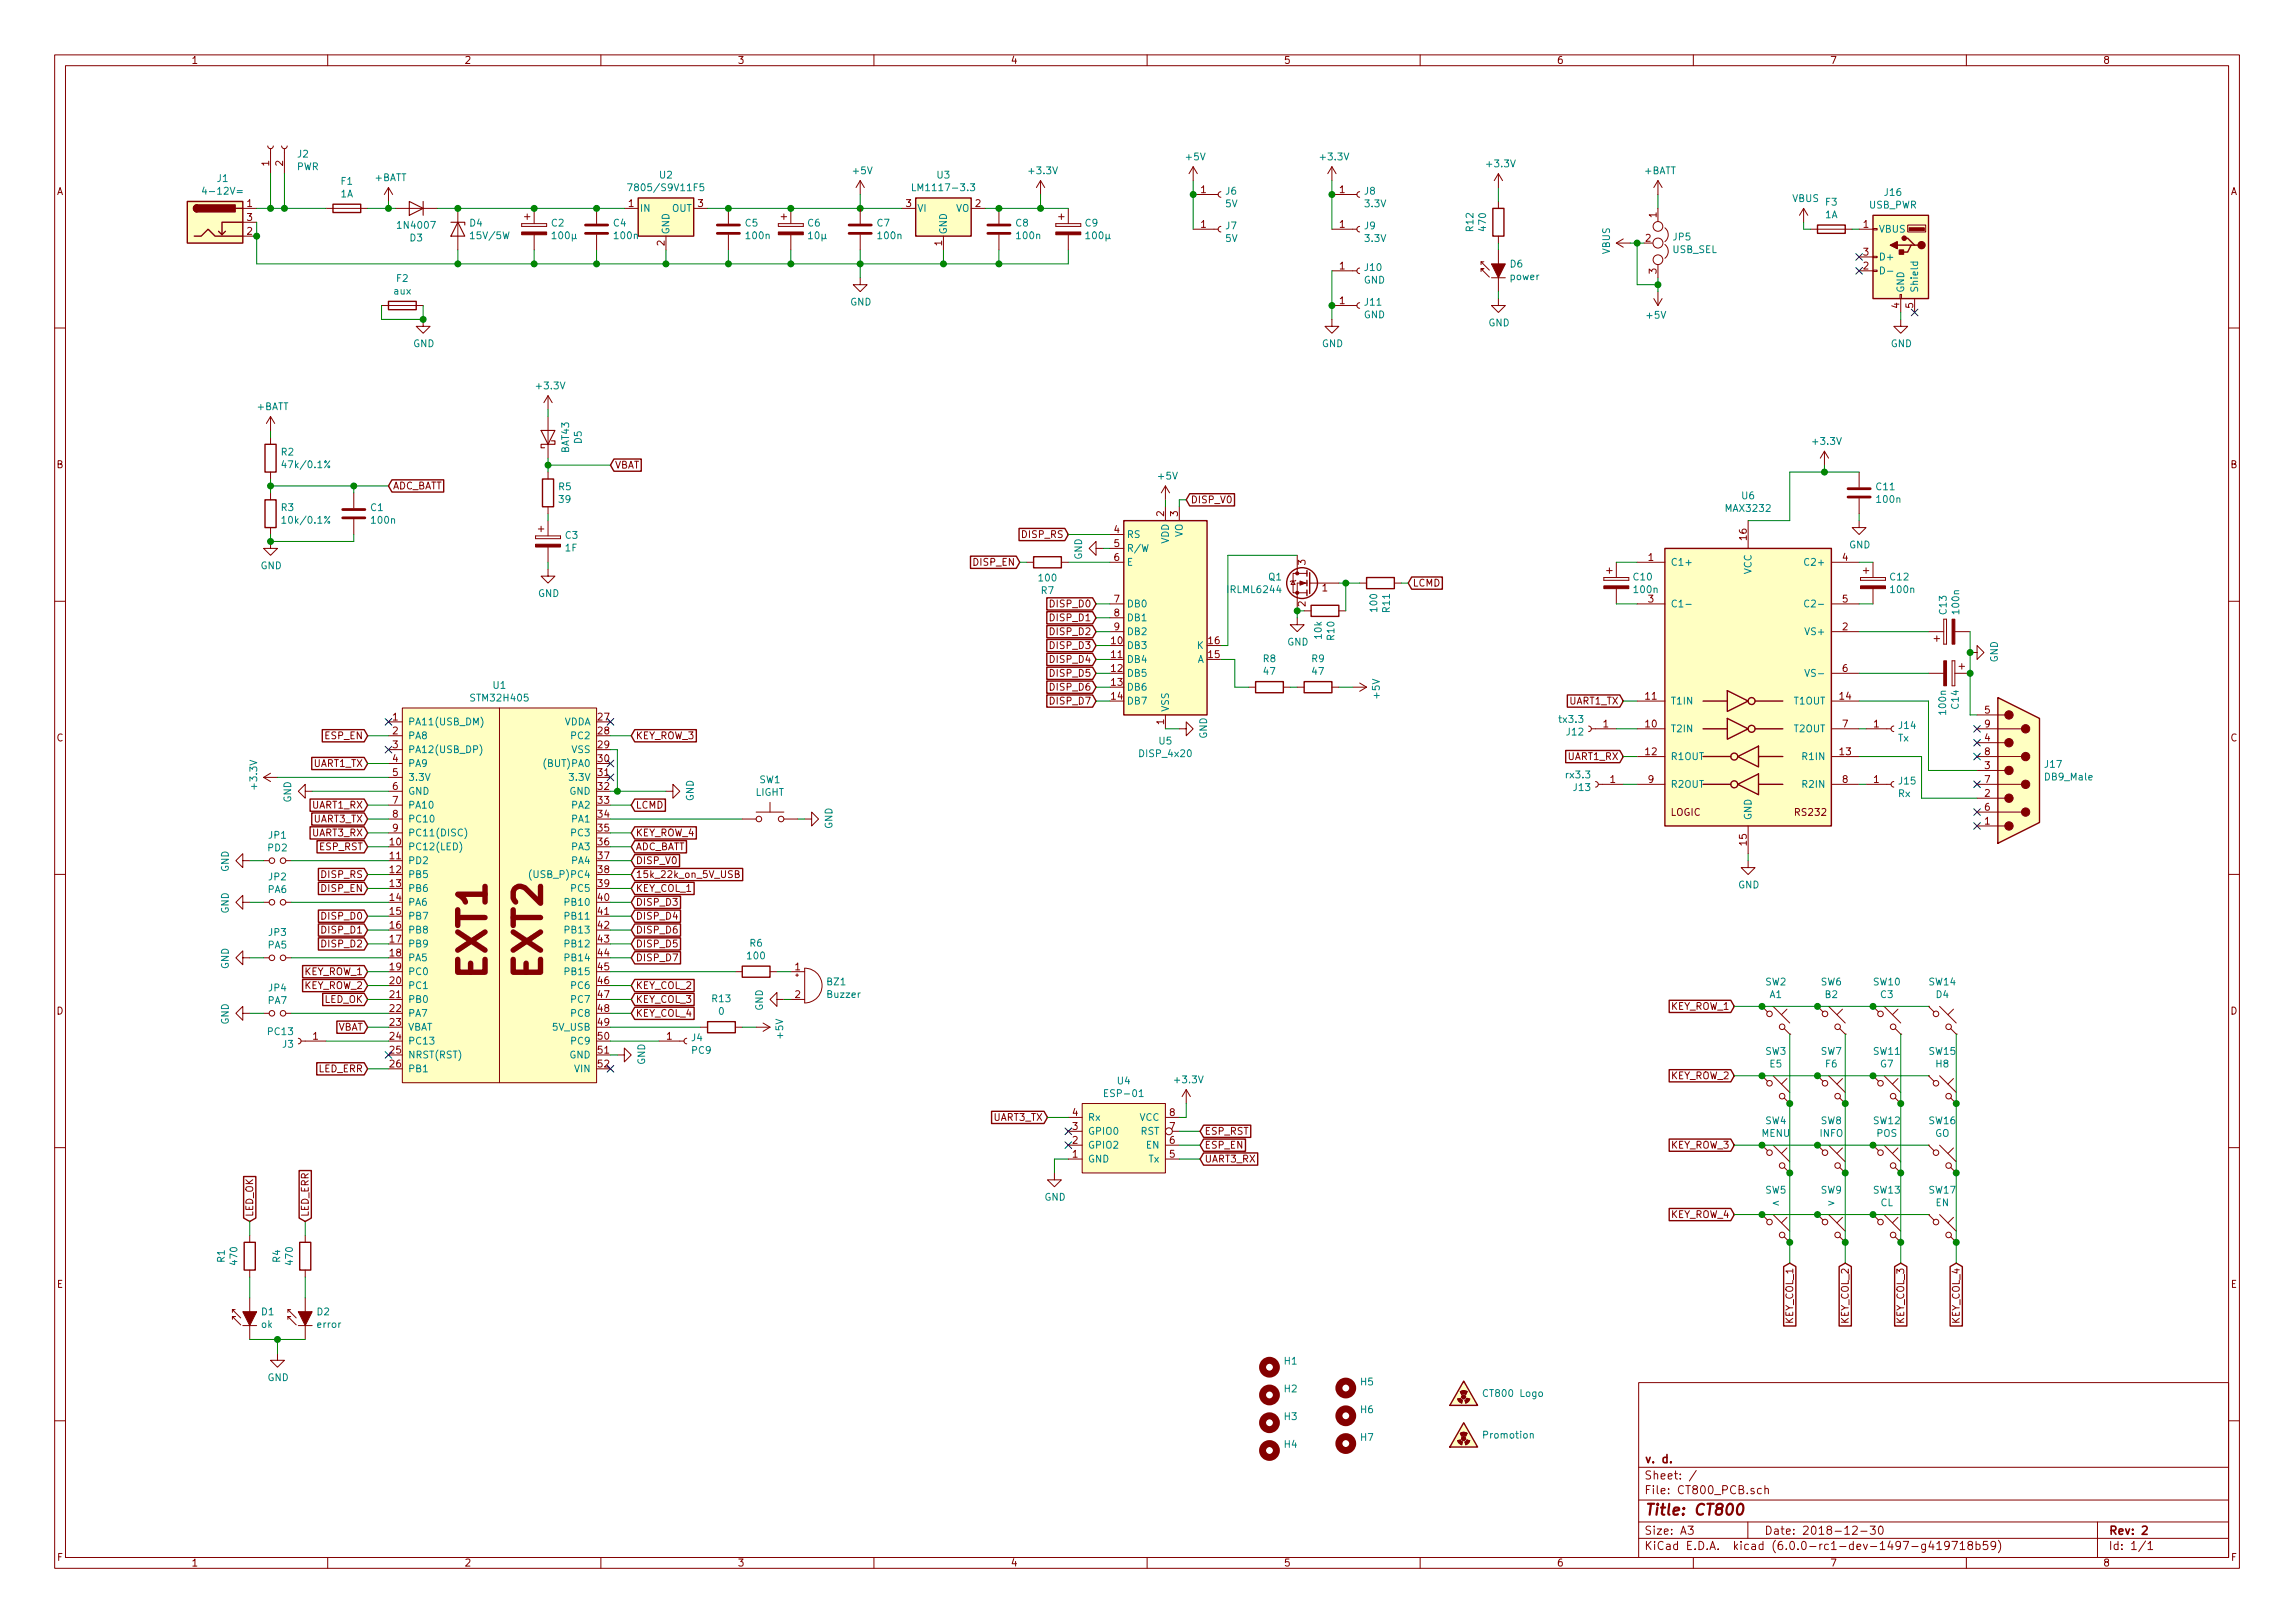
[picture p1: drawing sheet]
<svg xmlns="http://www.w3.org/2000/svg" width="420mm" height="297mm" viewBox="0 0 420 297" stroke-linecap="round" stroke-linejoin="round" font-family="sans-serif">
<defs><g id="words">
<g font-size="7" fill="#840000">
<text x="89" y="178.9" transform="rotate(-90 89 178.9)">EXT1</text>
<text x="99.2" y="178.9" transform="rotate(-90 99.2 178.9)">EXT2</text>
</g>
<text font-size="2.8" fill="#840000" x="301" y="277.3">Title: CT800</text>
<g font-size="2.1" fill="#840000">
<text x="301" y="267.8">v. d.</text>
<text x="301" y="273.5">File: CT800_PCB.sch</text>
<text x="301" y="270.8">Sheet: /</text>
<text x="301" y="280.9">Size: A3</text>
<text x="323" y="280.9">Date: 2018-12-30</text>
<text x="386" y="280.9">Rev: 2</text>
<text x="301" y="283.7">KiCad E.D.A. kicad (6.0.0-rc1-dev-1497-g419718b59)</text>
<text x="386" y="283.7">Id: 1/1</text>
</g>
<g font-size="1.8" fill="#840000">
<text x="35" y="11.7">1</text>
<text x="85" y="11.7">2</text>
<text x="135" y="11.7">3</text>
<text x="185" y="11.7">4</text>
<text x="235" y="11.7">5</text>
<text x="285" y="11.7">6</text>
<text x="335" y="11.7">7</text>
<text x="385" y="11.7">8</text>
<text x="10.4" y="35.7">A</text>
<text x="49.3" y="30.4" transform="rotate(-90 49.3 30.4)">1</text>
<text x="51.8" y="30.4" transform="rotate(-90 51.8 30.4)">2</text>
<text x="219.9" y="35.3">1</text>
<text x="245.3" y="35.3">1</text>
<text x="408.4" y="35.7">A</text>
<text x="45.2" y="37.9">1</text>
<text x="45.2" y="40.4">3</text>
<text x="115.1" y="37.9">1</text>
<text x="127.8" y="37.9">3</text>
<text x="165.9" y="37.9">3</text>
<text x="178.6" y="37.9">2</text>
<text x="219.9" y="41.7">1</text>
<text x="245.3" y="41.7">1</text>
<text x="303.3" y="39.8" transform="rotate(-90 303.3 39.8)">1</text>
<text x="341.1" y="41.7">1</text>
<text x="45.2" y="43">2</text>
<text x="121.7" y="45" transform="rotate(-90 121.7 45)">2</text>
<text x="172.5" y="45" transform="rotate(-90 172.5 45)">1</text>
<text x="301.3" y="44.2">2</text>
<text x="341.1" y="46.8">3</text>
<text x="245.3" y="49.3">1</text>
<text x="303.3" y="50.1" transform="rotate(-90 303.3 50.1)">3</text>
<text x="341.1" y="49.3">2</text>
<text x="245.3" y="55.7">1</text>
<text x="347.7" y="56.4" transform="rotate(-90 347.7 56.4)">4</text>
<text x="350.3" y="56.4" transform="rotate(-90 350.3 56.4)">5</text>
<text x="10.4" y="85.7">B</text>
<text x="71.9" y="89.6">ADC_BATT</text>
<text x="112.5" y="85.8">VBAT</text>
<text x="408.4" y="85.7">B</text>
<text x="213.1" y="94.5" transform="rotate(-90 213.1 94.5)">2</text>
<text x="215.6" y="94.5" transform="rotate(-90 215.6 94.5)">3</text>
<text x="218" y="92.1">DISP_V0</text>
<text x="187.2" y="98.5">DISP_RS</text>
<text x="204" y="97.6">4</text>
<text x="204" y="100.1">5</text>
<text x="319.8" y="98.8" transform="rotate(-90 319.8 98.8)">16</text>
<text x="178.3" y="103.5">DISP_EN</text>
<text x="204" y="102.7">6</text>
<text x="239" y="103.4" transform="rotate(-90 239 103.4)">3</text>
<text x="258.6" y="107.4">LCMD</text>
<text x="301.8" y="102.7">1</text>
<text x="337.3" y="102.7">4</text>
<text x="192.5" y="111.2">DISP_D0</text>
<text x="192.5" y="113.7">DISP_D1</text>
<text x="204" y="110.3">7</text>
<text x="204" y="112.8">8</text>
<text x="239" y="111" transform="rotate(-90 239 111)">2</text>
<text x="242.1" y="108.2">1</text>
<text x="301.8" y="110.3">3</text>
<text x="337.3" y="110.3">5</text>
<text x="192.5" y="116.2">DISP_D2</text>
<text x="192.5" y="118.8">DISP_D3</text>
<text x="203.5" y="117.9">10</text>
<text x="204" y="115.4">9</text>
<text x="221.3" y="117.9">16</text>
<text x="337.3" y="115.4">2</text>
<text x="192.5" y="121.3">DISP_D4</text>
<text x="192.5" y="123.9">DISP_D5</text>
<text x="203.5" y="120.4">11</text>
<text x="203.5" y="123">12</text>
<text x="203.5" y="125.5">13</text>
<text x="221.3" y="120.4">15</text>
<text x="337.3" y="123">6</text>
<text x="71.9" y="131.9">1</text>
<text x="109.5" y="131.9">27</text>
<text x="192.5" y="126.4">DISP_D6</text>
<text x="192.5" y="128.9">DISP_D7</text>
<text x="203.5" y="128.1">14</text>
<text x="287.2" y="128.9">UART1_TX</text>
<text x="301.3" y="128.1">11</text>
<text x="336.9" y="128.1">14</text>
<text x="363.4" y="130.6">5</text>
<text x="10.4" y="135.7">C</text>
<text x="59.5" y="135.3">ESP_EN</text>
<text x="71.9" y="134.4">2</text>
<text x="71.9" y="136.9">3</text>
<text x="109.5" y="134.4">28</text>
<text x="109.5" y="136.9">29</text>
<text x="116.4" y="135.3">KEY_ROW_3</text>
<text x="213.1" y="132.6" transform="rotate(-90 213.1 132.6)">1</text>
<text x="293.5" y="133.1">1</text>
<text x="301.3" y="133.1">10</text>
<text x="337.3" y="133.1">7</text>
<text x="343.1" y="133.1">1</text>
<text x="363.4" y="135.7">4</text>
<text x="363.4" y="133.1">9</text>
<text x="408.4" y="135.7">C</text>
<text x="57.4" y="140.4">UART1_TX</text>
<text x="71.9" y="139.5">4</text>
<text x="71.9" y="142">5</text>
<text x="109.5" y="139.5">30</text>
<text x="109.5" y="142">31</text>
<text x="287" y="139.1">UART1_RX</text>
<text x="294.8" y="143.3">1</text>
<text x="301.3" y="138.2">12</text>
<text x="301.8" y="143.3">9</text>
<text x="336.9" y="138.2">13</text>
<text x="337.3" y="143.3">8</text>
<text x="343.1" y="143.3">1</text>
<text x="363.4" y="140.8">3</text>
<text x="363.4" y="143.3">7</text>
<text x="363.4" y="138.2">8</text>
<text x="57.2" y="148">UART1_RX</text>
<text x="71.9" y="144.6">6</text>
<text x="71.9" y="147.1">7</text>
<text x="71.9" y="149.6">8</text>
<text x="109.5" y="144.6">32</text>
<text x="109.5" y="147.1">33</text>
<text x="109.5" y="149.6">34</text>
<text x="116.4" y="148">LCMD</text>
<text x="305.8" y="149.3">LOGIC</text>
<text x="328.8" y="149.3">RS232</text>
<text x="363.4" y="145.8">2</text>
<text x="363.4" y="148.4">6</text>
<text x="57.2" y="153.1">UART3_RX</text>
<text x="57.4" y="150.5">UART3_TX</text>
<text x="58.5" y="155.6">ESP_RST</text>
<text x="71.4" y="154.7">10</text>
<text x="71.9" y="152.2">9</text>
<text x="109.5" y="152.2">35</text>
<text x="109.5" y="154.7">36</text>
<text x="116.4" y="155.6">ADC_BATT</text>
<text x="116.4" y="153.1">KEY_ROW_4</text>
<text x="319.8" y="154.7" transform="rotate(-90 319.8 154.7)">15</text>
<text x="363.4" y="150.9">1</text>
<text x="59" y="160.7">DISP_RS</text>
<text x="71.4" y="157.3">11</text>
<text x="71.4" y="159.8">12</text>
<text x="109.5" y="157.3">37</text>
<text x="109.5" y="159.8">38</text>
<text x="116.4" y="158.2">DISP_V0</text>
<text x="116.4" y="160.7">15k_22k_on_5V_USB</text>
<text x="59" y="163.2">DISP_EN</text>
<text x="71.4" y="162.3">13</text>
<text x="71.4" y="164.9">14</text>
<text x="71.4" y="167.4">15</text>
<text x="109.5" y="162.3">39</text>
<text x="109.5" y="164.9">40</text>
<text x="109.5" y="167.4">41</text>
<text x="116.4" y="163.2">KEY_COL_1</text>
<text x="116.4" y="165.8">DISP_D3</text>
<text x="59.2" y="168.3">DISP_D0</text>
<text x="59.2" y="170.9">DISP_D1</text>
<text x="59.2" y="173.4">DISP_D2</text>
<text x="71.4" y="170">16</text>
<text x="71.4" y="172.5">17</text>
<text x="109.5" y="170">42</text>
<text x="109.5" y="172.5">43</text>
<text x="116.4" y="168.3">DISP_D4</text>
<text x="116.4" y="173.4">DISP_D5</text>
<text x="116.4" y="170.9">DISP_D6</text>
<text x="55.6" y="178.5">KEY_ROW_1</text>
<text x="71.4" y="175">18</text>
<text x="71.4" y="177.6">19</text>
<text x="109.5" y="175">44</text>
<text x="109.5" y="177.6">45</text>
<text x="116.4" y="175.9">DISP_D7</text>
<text x="145.6" y="177.6">1</text>
<text x="10.4" y="185.7">D</text>
<text x="55.6" y="181">KEY_ROW_2</text>
<text x="59.4" y="183.6">LED_OK</text>
<text x="71.4" y="180.1">20</text>
<text x="71.4" y="182.7">21</text>
<text x="71.4" y="185.2">22</text>
<text x="109.5" y="180.1">46</text>
<text x="109.5" y="182.7">47</text>
<text x="109.5" y="185.2">48</text>
<text x="116.4" y="181">KEY_COL_2</text>
<text x="116.4" y="183.6">KEY_COL_3</text>
<text x="145.6" y="182.7">2</text>
<text x="305.8" y="184.8">KEY_ROW_1</text>
<text x="408.4" y="185.7">D</text>
<text x="57.3" y="190.3">1</text>
<text x="61.7" y="188.6">VBAT</text>
<text x="71.4" y="187.7">23</text>
<text x="71.4" y="190.3">24</text>
<text x="109.5" y="187.7">49</text>
<text x="109.5" y="190.3">50</text>
<text x="116.4" y="186.1">KEY_COL_4</text>
<text x="122.1" y="190.3">1</text>
<text x="58.3" y="196.3">LED_ERR</text>
<text x="71.4" y="192.8">25</text>
<text x="71.4" y="195.4">26</text>
<text x="109.5" y="192.8">51</text>
<text x="109.5" y="195.4">52</text>
<text x="305.8" y="197.5">KEY_ROW_2</text>
<text x="181.8" y="205.1">UART3_TX</text>
<text x="196.4" y="209.3">2</text>
<text x="196.4" y="206.8">3</text>
<text x="196.4" y="204.3">4</text>
<text x="214.1" y="209.3">6</text>
<text x="214.1" y="206.8">7</text>
<text x="214.1" y="204.3">8</text>
<text x="220.5" y="207.7">ESP_RST</text>
<text x="196.4" y="211.9">1</text>
<text x="214.1" y="211.9">5</text>
<text x="220.5" y="212.8">UART3_RX</text>
<text x="220.5" y="210.2">ESP_EN</text>
<text x="305.8" y="210.2">KEY_ROW_3</text>
<text x="46.4" y="222.8" transform="rotate(-90 46.4 222.8)">LED_OK</text>
<text x="56.5" y="222.8" transform="rotate(-90 56.5 222.8)">LED_ERR</text>
<text x="305.8" y="222.9">KEY_ROW_4</text>
<text x="10.4" y="235.7">E</text>
<text x="408.4" y="235.7">E</text>
<text x="328.3" y="242.3" transform="rotate(-90 328.3 242.3)">KEY_COL_1</text>
<text x="338.5" y="242.3" transform="rotate(-90 338.5 242.3)">KEY_COL_2</text>
<text x="348.6" y="242.3" transform="rotate(-90 348.6 242.3)">KEY_COL_3</text>
<text x="358.8" y="242.3" transform="rotate(-90 358.8 242.3)">KEY_COL_4</text>
<text x="10.5" y="285.7">F</text>
<text x="35" y="286.7">1</text>
<text x="85" y="286.7">2</text>
<text x="135" y="286.7">3</text>
<text x="185" y="286.7">4</text>
<text x="235" y="286.7">5</text>
<text x="285" y="286.7">6</text>
<text x="335" y="286.7">7</text>
<text x="385" y="286.7">8</text>
<text x="408.5" y="285.7">F</text>
</g>
<g font-size="1.8" fill="#008484">
<text x="54.5" y="28.8">J2</text>
<text x="217.2" y="29.3">+5V</text>
<text x="241.9" y="29.3">+3.3V</text>
<text x="37.9" y="35.6">4-12V=</text>
<text x="39.8" y="33.3">J1</text>
<text x="54.3" y="31.2">PWR</text>
<text x="62.5" y="33.8">F1</text>
<text x="68.6" y="33.2">+BATT</text>
<text x="116" y="35">7805/S9V11F5</text>
<text x="120.8" y="32.7">U2</text>
<text x="156.3" y="31.9">+5V</text>
<text x="168" y="35">LM1117-3.3</text>
<text x="171.6" y="32.7">U3</text>
<text x="188.5" y="31.9">+3.3V</text>
<text x="224.4" y="35.6">J6</text>
<text x="249.8" y="35.6">J8</text>
<text x="272.4" y="30.6">+3.3V</text>
<text x="301" y="31.9">+BATT</text>
<text x="345.1" y="35.9">J16</text>
<text x="62.4" y="36.1">1A</text>
<text x="73.1" y="41.9">1N4007</text>
<text x="86" y="41.5">D4</text>
<text x="101" y="41.5">C2</text>
<text x="112.3" y="41.5">C4</text>
<text x="117.1" y="38.8">IN</text>
<text x="123" y="38.8">OUT</text>
<text x="136.5" y="41.5">C5</text>
<text x="147.9" y="41.5">C6</text>
<text x="160.6" y="41.5">C7</text>
<text x="167.9" y="38.8">VI</text>
<text x="175" y="38.8">VO</text>
<text x="186" y="41.5">C8</text>
<text x="198.7" y="41.5">C9</text>
<text x="224.4" y="37.9">5V</text>
<text x="224.4" y="42">J7</text>
<text x="249.8" y="42">J9</text>
<text x="250" y="37.9">3.3V</text>
<text x="328.1" y="37">VBUS</text>
<text x="334.2" y="39.9">1A</text>
<text x="334.3" y="37.6">F3</text>
<text x="342.1" y="38.2">USB_PWR</text>
<text x="75.1" y="44.2">D3</text>
<text x="86.5" y="43.8">15V/5W</text>
<text x="101.3" y="43.8">100µ</text>
<text x="112.6" y="43.8">100n</text>
<text x="122.6" y="43" transform="rotate(-90 122.6 43)">GND</text>
<text x="136.7" y="43.8">100n</text>
<text x="148.1" y="43.8">10µ</text>
<text x="160.9" y="43.8">100n</text>
<text x="173.4" y="43" transform="rotate(-90 173.4 43)">GND</text>
<text x="186.3" y="43.8">100n</text>
<text x="199" y="43.8">100µ</text>
<text x="224.4" y="44.3">5V</text>
<text x="250" y="44.3">3.3V</text>
<text x="269.7" y="42.3" transform="rotate(-90 269.7 42.3)">R12</text>
<text x="272.1" y="42.1" transform="rotate(-90 272.1 42.1)">470</text>
<text x="294.7" y="46.5" transform="rotate(-90 294.7 46.5)">VBUS</text>
<text x="306.2" y="46.3">USB_SEL</text>
<text x="306.3" y="44">JP5</text>
<text x="343.9" y="42.6">VBUS</text>
<text x="343.9" y="47.7">D+</text>
<text x="72.1" y="53.9">aux</text>
<text x="72.6" y="51.6">F2</text>
<text x="249.7" y="51.9">GND</text>
<text x="249.9" y="49.6">J10</text>
<text x="276.5" y="49">D6</text>
<text x="276.5" y="51.3">power</text>
<text x="348.6" y="53.6" transform="rotate(-90 348.6 53.6)">GND</text>
<text x="351.2" y="53.6" transform="rotate(-90 351.2 53.6)">Shield</text>
<text x="155.7" y="55.9">GND</text>
<text x="249.7" y="58.3">GND</text>
<text x="249.9" y="55.9">J11</text>
<text x="272.5" y="59.7">GND</text>
<text x="301.5" y="58.3">+5V</text>
<text x="75.6" y="63.5">GND</text>
<text x="242" y="63.5">GND</text>
<text x="346.2" y="63.5">GND</text>
<text x="98.4" y="71.3">+3.3V</text>
<text x="47" y="75.1">+BATT</text>
<text x="51.5" y="83.4">R2</text>
<text x="104.2" y="82.8" transform="rotate(-90 104.2 82.8)">BAT43</text>
<text x="106.5" y="81.2" transform="rotate(-90 106.5 81.2)">D5</text>
<text x="332.1" y="81.4">+3.3V</text>
<text x="52.3" y="85.7">47k/0.1%</text>
<text x="102.3" y="89.7">R5</text>
<text x="212.1" y="87.8">+5V</text>
<text x="343.6" y="89.7">C11</text>
<text x="51.5" y="93.5">R3</text>
<text x="52.3" y="95.8">10k/0.1%</text>
<text x="67.9" y="93.5">C1</text>
<text x="68.1" y="95.8">100n</text>
<text x="102.4" y="92">39</text>
<text x="316.1" y="93.7">MAX3232</text>
<text x="318.9" y="91.4">U6</text>
<text x="343.7" y="92">100n</text>
<text x="103.5" y="98.6">C3</text>
<text x="103.5" y="100.9">1F</text>
<text x="206.2" y="98.5">RS</text>
<text x="206.2" y="101">R/W</text>
<text x="214" y="99.5" transform="rotate(-90 214 99.5)">VDD</text>
<text x="216.5" y="98.4" transform="rotate(-90 216.5 98.4)">VO</text>
<text x="338.5" y="100.4">GND</text>
<text x="47.7" y="104.2">GND</text>
<text x="190.3" y="106.4">100</text>
<text x="198.1" y="102.4" transform="rotate(-90 198.1 102.4)">GND</text>
<text x="206.2" y="103.5">E</text>
<text x="232.3" y="106.2">Q1</text>
<text x="299.1" y="106.2">C10</text>
<text x="305.8" y="103.5">C1+</text>
<text x="320.7" y="105.1" transform="rotate(-90 320.7 105.1)">VCC</text>
<text x="331" y="103.5">C2+</text>
<text x="346.1" y="106.2">C12</text>
<text x="98.5" y="109.3">GND</text>
<text x="190.7" y="108.7">R7</text>
<text x="206.2" y="111.2">DB0</text>
<text x="206.2" y="113.7">DB1</text>
<text x="224.9" y="108.5">IRLML6244</text>
<text x="252.1" y="111.8" transform="rotate(-90 252.1 111.8)">100</text>
<text x="254.5" y="112" transform="rotate(-90 254.5 112)">R11</text>
<text x="299.3" y="108.5">100n</text>
<text x="305.8" y="111.2">C1-</text>
<text x="331.4" y="111.2">C2-</text>
<text x="346.3" y="108.5">100n</text>
<text x="356.4" y="112.4" transform="rotate(-90 356.4 112.4)">C13</text>
<text x="358.7" y="112.2" transform="rotate(-90 358.7 112.2)">100n</text>
<text x="206.2" y="118.8">DB3</text>
<text x="206.2" y="116.2">DB2</text>
<text x="219.2" y="118.8">K</text>
<text x="235.7" y="118.1">GND</text>
<text x="242" y="116.9" transform="rotate(-90 242 116.9)">10k</text>
<text x="244.3" y="117.1" transform="rotate(-90 244.3 117.1)">R10</text>
<text x="330.9" y="116.2">VS+</text>
<text x="206.2" y="121.3">DB4</text>
<text x="206.2" y="123.9">DB5</text>
<text x="219.2" y="121.3">A</text>
<text x="231.3" y="121.2">R8</text>
<text x="231.4" y="123.5">47</text>
<text x="240.2" y="121.2">R9</text>
<text x="240.3" y="123.5">47</text>
<text x="331.3" y="123.9">VS-</text>
<text x="365.8" y="121.2" transform="rotate(-90 365.8 121.2)">GND</text>
<text x="86.5" y="128.4">STM32H405</text>
<text x="90.3" y="126.1">U1</text>
<text x="206.2" y="126.4">DB6</text>
<text x="206.2" y="128.9">DB7</text>
<text x="214" y="130.3" transform="rotate(-90 214 130.3)">VSS</text>
<text x="252.6" y="127.7" transform="rotate(-90 252.6 127.7)">+5V</text>
<text x="305.8" y="128.9">T1IN</text>
<text x="328.5" y="128.9">T1OUT</text>
<text x="356.3" y="130.6" transform="rotate(-90 356.3 130.6)">100n</text>
<text x="358.6" y="129.7" transform="rotate(-90 358.6 129.7)">C14</text>
<text x="74.7" y="132.8">PA11(USB_DM)</text>
<text x="74.7" y="135.3">PA8</text>
<text x="74.7" y="137.8">PA12(USB_DP)</text>
<text x="103.2" y="132.8">VDDA</text>
<text x="104.7" y="137.8">VSS</text>
<text x="104.8" y="135.3">PC2</text>
<text x="212.2" y="136.3">U5</text>
<text x="221" y="135.2" transform="rotate(-90 221 135.2)">GND</text>
<text x="285.6" y="132.3">tx3.3</text>
<text x="286.9" y="134.6">J12</text>
<text x="305.8" y="134">T2IN</text>
<text x="328.5" y="134">T2OUT</text>
<text x="347.5" y="135.7">Tx</text>
<text x="347.7" y="133.4">J14</text>
<text x="74.7" y="140.4">PA9</text>
<text x="74.7" y="142.9">3.3V</text>
<text x="99.9" y="140.4">(BUT)PA0</text>
<text x="104.6" y="142.9">3.3V</text>
<text x="139.1" y="143.3">SW1</text>
<text x="208.8" y="138.6">DISP_4x20</text>
<text x="286.8" y="142.5">rx3.3</text>
<text x="305.8" y="139.1">R1OUT</text>
<text x="330.2" y="139.1">R1IN</text>
<text x="347.7" y="143.6">J15</text>
<text x="374.4" y="140.5">J17</text>
<text x="374.5" y="142.8">DB9_Male</text>
<text x="47.1" y="144.2" transform="rotate(-90 47.1 144.2)">+3.3V</text>
<text x="53.3" y="146.9" transform="rotate(-90 53.3 146.9)">GND</text>
<text x="74.7" y="145.5">GND</text>
<text x="74.7" y="148">PA10</text>
<text x="104.3" y="145.5">GND</text>
<text x="104.8" y="148">PA2</text>
<text x="127" y="146.6" transform="rotate(-90 127 146.6)">GND</text>
<text x="138.3" y="145.7">LIGHT</text>
<text x="288.1" y="144.8">J13</text>
<text x="305.8" y="144.2">R2OUT</text>
<text x="330.2" y="144.2">R2IN</text>
<text x="347.5" y="145.9">Rx</text>
<text x="49.1" y="155.8">PD2</text>
<text x="49.2" y="153.5">JP1</text>
<text x="74.7" y="155.6">PC12(LED)</text>
<text x="74.7" y="150.5">PC10</text>
<text x="74.7" y="153.1">PC11(DISC)</text>
<text x="104.8" y="150.5">PA1</text>
<text x="104.8" y="153.1">PC3</text>
<text x="104.8" y="155.6">PA3</text>
<text x="152.4" y="151.7" transform="rotate(-90 152.4 151.7)">GND</text>
<text x="320.7" y="150.2" transform="rotate(-90 320.7 150.2)">GND</text>
<text x="41.9" y="159.6" transform="rotate(-90 41.9 159.6)">GND</text>
<text x="49.2" y="161.1">JP2</text>
<text x="74.7" y="158.2">PD2</text>
<text x="74.7" y="160.7">PB5</text>
<text x="97.7" y="160.7">(USB_P)PC4</text>
<text x="104.8" y="158.2">PA4</text>
<text x="41.9" y="167.2" transform="rotate(-90 41.9 167.2)">GND</text>
<text x="49.1" y="163.4">PA6</text>
<text x="74.7" y="163.2">PB6</text>
<text x="74.7" y="165.8">PA6</text>
<text x="103.8" y="165.8">PB10</text>
<text x="104.8" y="163.2">PC5</text>
<text x="318.2" y="162.6">GND</text>
<text x="49.1" y="173.6">PA5</text>
<text x="49.2" y="171.3">JP3</text>
<text x="74.7" y="168.3">PB7</text>
<text x="74.7" y="170.9">PB8</text>
<text x="74.7" y="173.4">PB9</text>
<text x="103.8" y="168.3">PB11</text>
<text x="103.8" y="170.9">PB13</text>
<text x="103.8" y="173.4">PB12</text>
<text x="137.3" y="173.3">R6</text>
<text x="41.9" y="177.4" transform="rotate(-90 41.9 177.4)">GND</text>
<text x="74.7" y="175.9">PA5</text>
<text x="74.7" y="178.5">PC0</text>
<text x="103.8" y="175.9">PB14</text>
<text x="103.8" y="178.5">PB15</text>
<text x="136.9" y="175.6">100</text>
<text x="49.1" y="183.8">PA7</text>
<text x="49.2" y="181.4">JP4</text>
<text x="74.7" y="181">PC1</text>
<text x="74.7" y="183.6">PB0</text>
<text x="104.8" y="181">PC6</text>
<text x="104.8" y="183.6">PC7</text>
<text x="130.4" y="183.4">R13</text>
<text x="131.6" y="185.7">0</text>
<text x="139.7" y="185" transform="rotate(-90 139.7 185)">GND</text>
<text x="151.4" y="180.3">BZ1</text>
<text x="151.6" y="182.6">Buzzer</text>
<text x="323.2" y="180.4">SW2</text>
<text x="324" y="182.7">A1</text>
<text x="333.4" y="180.4">SW6</text>
<text x="334.2" y="182.7">B2</text>
<text x="343" y="180.4">SW10</text>
<text x="344.3" y="182.7">C3</text>
<text x="353.2" y="180.4">SW14</text>
<text x="354.5" y="182.7">D4</text>
<text x="41.9" y="187.5" transform="rotate(-90 41.9 187.5)">GND</text>
<text x="49.1" y="189.4">PC13</text>
<text x="51.8" y="191.8">J3</text>
<text x="74.7" y="186.1">PA7</text>
<text x="74.7" y="188.6">VBAT</text>
<text x="74.7" y="191.2">PC13</text>
<text x="101.3" y="188.6">5V_USB</text>
<text x="104.8" y="186.1">PC8</text>
<text x="104.8" y="191.2">PC9</text>
<text x="126.6" y="190.6">J4</text>
<text x="143.4" y="190" transform="rotate(-90 143.4 190)">+5V</text>
<text x="74.7" y="193.7">NRST(RST)</text>
<text x="74.7" y="196.3">PB1</text>
<text x="104.3" y="193.7">GND</text>
<text x="105.3" y="196.3">VIN</text>
<text x="118.1" y="194.9" transform="rotate(-90 118.1 194.9)">GND</text>
<text x="126.7" y="192.9">PC9</text>
<text x="323.2" y="193.1">SW3</text>
<text x="324.1" y="195.4">E5</text>
<text x="333.4" y="193.1">SW7</text>
<text x="334.3" y="195.4">F6</text>
<text x="343" y="193.1">SW11</text>
<text x="344.3" y="195.4">G7</text>
<text x="353.2" y="193.1">SW15</text>
<text x="354.5" y="195.4">H8</text>
<text x="202.7" y="200.8">ESP-01</text>
<text x="204.6" y="198.5">U4</text>
<text x="215.2" y="198.3">+3.3V</text>
<text x="199.1" y="207.7">GPIO0</text>
<text x="199.1" y="205.1">Rx</text>
<text x="208.6" y="205.1">VCC</text>
<text x="208.8" y="207.7">RST</text>
<text x="322.5" y="208.1">MENU</text>
<text x="323.2" y="205.8">SW4</text>
<text x="333.2" y="208.1">INFO</text>
<text x="333.4" y="205.8">SW8</text>
<text x="343" y="205.8">SW12</text>
<text x="343.6" y="208.1">POS</text>
<text x="353.2" y="205.8">SW16</text>
<text x="354.2" y="208.1">GO</text>
<text x="199.1" y="212.8">GND</text>
<text x="199.1" y="210.2">GPIO2</text>
<text x="209.9" y="210.2">EN</text>
<text x="210.3" y="212.8">Tx</text>
<text x="191.2" y="219.7">GND</text>
<text x="323.2" y="218.5">SW5</text>
<text x="324.6" y="220.8">&lt;</text>
<text x="333.4" y="218.5">SW9</text>
<text x="334.8" y="220.8">&gt;</text>
<text x="343" y="218.5">SW13</text>
<text x="344.3" y="220.8">CL</text>
<text x="353.2" y="218.5">SW17</text>
<text x="354.4" y="220.8">EN</text>
<text x="41.1" y="231" transform="rotate(-90 41.1 231)">R1</text>
<text x="43.5" y="231.4" transform="rotate(-90 43.5 231.4)">470</text>
<text x="51.3" y="231" transform="rotate(-90 51.3 231)">R4</text>
<text x="53.6" y="231.4" transform="rotate(-90 53.6 231.4)">470</text>
<text x="47.9" y="243">ok</text>
<text x="47.9" y="240.7">D1</text>
<text x="58.1" y="240.7">D2</text>
<text x="58.2" y="243">error</text>
<text x="235.2" y="249.7">H1</text>
<text x="49" y="252.8">GND</text>
<text x="235.2" y="254.8">H2</text>
<text x="249.1" y="253.6">H5</text>
<text x="271.9" y="255.7">CT800 Logo</text>
<text x="235.2" y="259.9">H3</text>
<text x="249.1" y="258.6">H6</text>
<text x="249.1" y="263.7">H7</text>
<text x="271.8" y="263.3">Promotion</text>
<text x="235.2" y="265">H4</text>
</g>
</g></defs>
<g fill="none" stroke="#840000" stroke-width=".18">
<path d="M10 10h400v277h-400zM12 12h396v273.1h-396zM60 10v2M110 10v2M160 10v2M210 10v2M260 10v2M310 10v2M360 10v2M44.4 38.1h2.6M49 26.7l.1 .3 .4 .2 .3-.1 .2-.4M49.5 27.2v4.6"/>
<path d="M51.6 26.7l.1 .3 .3 .2 .4-.1 .2-.4M52.1 27.2v4.6M59.7 38.1h7.6M71.1 34.3l-.7 1.3M71.1 34.3v2.6M71.1 34.3l.8 1.3M72.4 38.1h7.6M83.8 38.1v7.7M96 39.7h1M96.5 39.2v1M97.8 38.1v2.8M109.2 38.1v2.8"/>
<path d="M114.3 38.1h2.5M127 38.1h2.5M133.3 38.1v2.8M143 39.7h1M143.5 39.2v1M144.8 38.1v2.8M157.5 33.1l-.8 1.2M157.5 33.1v2.5M157.5 38.1v2.8M157.5 33.1l.7 1.2M165.1 38.1h2.5M177.8 38.1h2.5"/>
<path d="M182.9 38.1v2.8M190.5 33.1l-.8 1.2M190.5 33.1v2.5M190.5 33.1l.8 1.2M193.8 39.7h1M194.3 39.2v1M195.6 38.1v2.8M218.4 35.6h4.6M218.4 30.5l-.7 1.3M218.4 30.5v2.6M218.4 30.5l.8 1.3M223.5 35.1l-.3 .1-.2 .3 .1 .4 .4 .2"/>
<path d="M243.8 30.5l-.7 1.3M243.8 30.5v2.6M243.8 30.5l.8 1.3M243.8 35.6h4.6M248.9 35.1l-.3 .1-.2 .3 .1 .4 .4 .2M274.3 31.8v2.5M274.3 36.9v1.2M274.3 31.8l-.7 1.3M274.3 31.8l.8 1.3M303.5 33.1v2.5M303.5 38.1v2.4M303.5 33.1l-.7 1.2"/>
<path d="M303.5 33.1l.8 1.2M330.2 38.1l-.8 1.3M330.2 38.1v2.6M330.2 38.1l.8 1.3M44.4 43.2h2.6M44.4 40.7h2.6M69.8 55.9h7.7M77.5 58.5v1.2h1.2l-1.2 1.3-1.3-1.3h1.3M95.5 40.9v.5zM95.5 41.4h4.6zM95.5 40.9h4.6zM97.8 43v2.8"/>
<path d="M100.1 40.9v.5zM109.2 43v2.8M121.9 43.2v2.6M133.3 43v2.8M142.5 40.9v.5zM142.5 41.4h4.6zM142.5 40.9h4.6zM144.8 43v2.8M147.1 40.9v.5zM157.5 50.8v1.3h1.2l-1.2 1.3-1.3-1.3h1.3M157.5 43v2.8M172.7 43.2v2.6"/>
<path d="M182.9 43v2.8M193.3 40.9v.5zM193.3 41.4h4.6zM193.3 40.9h4.6zM195.6 43v2.8M197.9 40.9v.5zM218.4 41.9h4.6M223.5 41.4l-.3 .1-.2 .4 .1 .4 .4 .2M243.8 58.5v1.2h1.3l-1.3 1.3-1.2-1.3h1.2M243.8 41.9h4.6M243.8 49.6h4.6M243.8 55.9h4.6"/>
<path d="M248.9 55.4l-.3 .1-.2 .3 .1 .4 .4 .2M248.9 41.4l-.3 .1-.2 .4 .1 .4 .4 .2M248.9 49.1l-.3 .1-.2 .3 .1 .4 .4 .2M271.1 49.7v-.5h.6h-.6l1.6 1.5M271.1 47.9v.5M271.7 47.9h-.6l1.6 1.5M273 50.8h2.6M274.3 54.6v1.3h1.3l-1.3 1.3-1.3-1.3h1.3M274.3 43.2v1.3M274.3 45.8v2.5M274.3 50.8v2.6M295.9 44.5l1.3 .7"/>
<path d="M295.9 44.5h2.5M297.2 43.7l-1.3 .8M302.8 54.6l.7 1.3M303.5 48.4v2.4M303.5 53.4v2.5M304.3 54.6l-.8 1.3M304.8 41.7a1.62 1.62 0 0 1 0 2.5M304.8 44.7a1.62 1.62 0 0 1 0 2.6M331.5 41.9h7.6M340.4 41.9h2.5M340.4 49.6h2.5M340.4 47h2.5"/>
<path d="M342.9 49.4h.8v.3h-.8zM342.9 46.9h.8v.3h-.8zM342.9 41.8h.8v.3h-.8zM347.9 53.9h.2v.7h-.2zM348 58.5v1.2h1.2l-1.2 1.3-1.3-1.3h1.3M348 54.6v2.6M349.2 41.2h3.4v1.3h-3.4zM350.5 54.6v2.6M10 60h2M49.5 76.2v2.6M49.5 76.2l-.7 1.3M49.5 76.2l.8 1.3"/>
<path d="M100.3 72.4v2.6M100.3 76.2v7.7M100.3 72.4l-.7 1.3M100.3 72.4l.8 1.3M408 60h2M49.5 99.1v1.3h1.3l-1.3 1.2-1.2-1.2h1.2M49.5 80v1.3M49.5 86.4v1.3M49.5 90.2v1.3M49.5 96.6v1.2M64.8 90.2v2.8M64.8 95v2.8"/>
<path d="M98 98.1v.5zM98 98.6h4.6zM98 98.1h4.6zM98.6 96.8h1M99.1 96.3v1M100.3 86.4v1.3M100.3 92.7v1.3M100.3 95.3v2.8M102.6 98.1v.5zM203.2 97.8h2.5M213.4 88.9v2.6M213.4 92.7v2.6"/>
<path d="M213.4 88.9l-.8 1.3M213.4 88.9l.7 1.3M215.9 92.7v2.6M320 95.3v5.1M334 82.6l-.8 1.3M334 82.6v2.5M334 82.6l.8 1.3M340.4 95.3v1.3h1.2l-1.2 1.2-1.3-1.2h1.3M340.4 86.4v2.8M340.4 91.2v2.8M10 110h2M100.3 104.2v1.2h1.3l-1.3 1.3-1.2-1.3h1.2"/>
<path d="M100.3 100.1v2.8M188 102.9h1.2M194.3 102.9h1.3M200.7 100.4v-1.3l-1.3 1.3 1.3 1.2v-1.2h1.2M203.2 100.4h2.5M203.2 102.9h2.5M203.2 110.5h2.5M203.2 113.1h2.5M203.2 115.6h2.5M236.7 106.3l.4 .7h-.8zM237.2 106.2l-.1 .1h-.8l-.1 .2M237.5 113.1v1.2h1.3l-1.3 1.3-1.3-1.3h1.3"/>
<path d="M237.5 104.9h-.8v3.6h2.6M237.5 104.9h1.8M237.5 101.6v3.3M238.8 111.8h1.2M239.3 106.7h-1.8v5.1M239.8 106.7h.2M240 106.7h5.1M245.1 111.8h1.3M248.9 106.7h1.3M255.3 106.7h1.2M293.6 105.7v.5zM293.6 106.2h4.6z"/>
<path d="M293.6 105.7h4.6zM294.1 104.4h1M294.6 103.9v1M295.9 102.9v2.8M295.9 107.7v2.8M298.2 105.7v.5zM299.7 102.9h5.1M299.7 110.5h5.1M335.3 102.9h5.1M335.3 110.5h5.1M335.3 115.6h5.1M340.6 105.7v.5z"/>
<path d="M340.6 106.2h4.6zM340.6 105.7h4.6zM341.1 104.4h1M341.6 103.9v1M342.9 102.9v2.8M342.9 107.7v2.8M345.2 105.7v.5zM353.1 115.6h2.8M354.1 116.9h1M354.6 116.4v1M355.9 117.9h.5zM355.9 113.3v4.6z"/>
<path d="M355.9 113.3h.5zM356.4 113.3v4.6zM357.9 115.6h2.8M360.7 119.4h1.2v-1.3l1.3 1.3-1.3 1.3v-1.3M408 110h2M71.1 132.1h2.6M71.1 134.7h2.6M71.1 137.2h2.6M71.1 139.7h2.6M73.7 129.6h35.5v68.6h-35.5zM91.4 129.6v68.6zM213.4 130.8v2.6"/>
<path d="M215.9 133.4h1.3v-1.3l1.2 1.3-1.2 1.3v-1.3M228.6 125.8h1.3M234.9 125.8h1.3M237.5 125.8h1.3M243.8 125.8h1.3M247.6 125.8h2.6M248.9 125l1.3 .8M250.2 125.8l-1.3 .7M290.8 132.9l.4 .1 .1 .3-.1 .4-.4 .2M291.3 133.4h4.6M299.7 133.4h5.1M299.7 128.3h5.1"/>
<path d="M299.7 138.5h5.1M335.3 133.4h5.1M335.3 128.3h5.1M335.3 138.5h5.1M335.3 123.2h5.1M341.6 133.4h4.6M346.7 132.9l-.3 .1-.2 .3 .1 .4 .4 .2M353.1 123.2h2.8M357.4 120.9h.5zM357.4 120.9v4.6zM357.4 125.5h.5zM357.9 120.9v4.6z"/>
<path d="M357.9 123.2h2.8M358.6 122h1.1M359.2 121.4v1.1M361.9 133.4h8.2M361.9 138.5h8.2M361.9 135.9h5.1M361.9 130.8h5.1M44.4 157.5v-1.3l-1.2 1.3 1.2 1.3v-1.3h1.3M48.3 142.3h2.5M48.3 142.3l1.2 .7M48.3 157.5h1M49.5 141.5l-1.2 .8"/>
<path d="M52.3 157.5h1M55.9 144.8v-1.3l-1.3 1.3 1.3 1.3v-1.3h1.2M71.1 149.9h2.6M71.1 142.3h2.6M71.1 144.8h2.6M71.1 147.4h2.6M71.1 152.4h2.6M121.9 144.8h1.3v-1.3l1.3 1.3-1.3 1.3v-1.3M134.6 160l.6-.1v-.4l-.6-.2v1.3h.5l.3-.2v-.2l-.3-.2M135.9 149.9h2.5M138.4 148.6h5.1M141 146.8v1.8"/>
<path d="M143.5 149.9h2.5M147.3 149.9h1.3v-1.3l1.3 1.3-1.3 1.3v-1.3M292.1 143l.3 .2 .2 .2-.1 .5-.4 .2M292.6 143.5h4.6M299.7 143.5h5.1M320 157.5v1.3h1.3l-1.3 1.3-1.2-1.3h1.2M320 151.2v5M335.3 143.5h5.1M341.6 143.5h4.6M346.7 143l-.3 .1-.2 .4 .1 .4 .4 .2M361.9 148.6h8.2M361.9 143.5h8.2"/>
<path d="M361.9 151.2h5.1M361.9 146.1h5.1M361.9 141h5.1M10 160h2M44.4 175.3v-1.3l-1.2 1.3 1.2 1.3v-1.3h1.3M44.4 165.1v-1.2l-1.2 1.2 1.2 1.3v-1.3h1.3M48.3 175.3h1M48.3 165.1h1M52.3 175.3h1M52.3 165.1h1M134.6 177.8h1.3M141 177.8h1.2"/>
<path d="M144.8 177.8h2.5M145.7 178.5h.5M145.9 178.2v.5M147.3 177.2a3.2 3.2 0 0 1 3.2 3.2 3.2 3.2 0 0 1-3.2 3.2zM408 160h2M44.4 185.5v-1.3l-1.2 1.3 1.2 1.2v-1.2h1.3M48.3 185.5h1M52.3 185.5h1M54.6 190l.3 .2 .2 .2-.1 .5-.4 .1M55.1 190.5h4.6M113 193.1h1.3v-1.3l1.3 1.3-1.3 1.2v-1.2M120.6 190.5h4.6"/>
<path d="M125.7 190l-.3 .1-.2 .4 .1 .3 .4 .2M128.3 188h1.2M134.6 188h1.3M138.4 188h2.6M139.7 187.2l1.3 .8M141 188l-1.3 .8M142.2 182.9v-1.3l-1.2 1.3 1.2 1.3v-1.3h1.3M144.8 182.9h2.5M217.2 199.4l-.8 1.3M217.2 199.4v2.6M217.2 199.4l.7 1.3M322.6 184.2l1 1"/>
<path d="M322.6 184.2h.1M322.6 196.9l1 1M322.6 196.9h.1M324.6 184.2l3.1 3M324.6 196.9l3.1 3M326.6 188.3l1.1 1M327.2 184.7l-1.1 1M327.2 197.4l-1.1 1M327.7 189.3h.1M332.7 184.2l1.1 1M332.7 184.2h.1M332.7 196.9l1.1 1"/>
<path d="M332.7 196.9h.1M334.8 184.2l3 3M334.8 196.9l3 3M336.8 188.3l1 1M337.3 184.7l-1 1M337.3 197.4l-1 1M337.8 189.3h.1M342.9 184.2l1 1M342.9 184.2h.1M342.9 196.9l1 1M342.9 196.9h.1M344.9 184.2l3.1 3"/>
<path d="M344.9 196.9l3.1 3M347 188.3l1 1M347.5 184.7l-1 1M347.5 197.4l-1 1M348 189.3h.1M353.1 184.2l1 1M353.1 184.2h.1M353.1 196.9l1 1M353.1 196.9h.1M355.1 184.2l3 3M355.1 196.9l3 3M357.1 188.3l1 1"/>
<path d="M357.6 184.7l-1 1M357.6 197.4l-1 1M358.1 189.3h.1M10 210h2M193 214.7v1.2h1.3l-1.3 1.3-1.2-1.3h1.2M195.6 212.1h2.5M195.6 209.6h2.5M195.6 207h2.5M195.6 204.5h2.5M198.1 202h15.3v12.7h-15.3zM213.4 212.1h2.5M213.4 209.6h2.5"/>
<path d="M213.4 204.5h2.5M214.6 207h1.3M322.6 209.6l1 1M322.6 209.6h.1M324.6 209.6l3.1 3M326.6 201l1.1 1M326.6 213.7l1.1 1M327.2 210.1l-1.1 1M327.7 202h.1M327.7 214.7h.1M332.7 209.6l1.1 1M332.7 209.6h.1"/>
<path d="M334.8 209.6l3 3M336.8 201l1 1M336.8 213.7l1 1M337.3 210.1l-1 1M337.8 202h.1M337.8 214.7h.1M342.9 209.6l1 1M342.9 209.6h.1M344.9 209.6l3.1 3M347 201l1 1M347 213.7l1 1M347.5 210.1l-1 1"/>
<path d="M348 202h.1M348 214.7h.1M353.1 209.6l1 1M353.1 209.6h.1M355.1 209.6l3 3M357.1 201l1 1M357.1 213.7l1 1M357.6 210.1l-1 1M358.1 202h.1M358.1 214.7h.1M408 210h2M42.5 239.7v.5"/>
<path d="M43.1 239.7h-.6l1.6 1.5M45.7 226.1v1.3M45.7 232.4v1.3M45.7 237.5v2.6M52.7 239.7v.5M53.2 239.7h-.5l1.5 1.5M55.9 226.1v1.3M55.9 232.4v1.3M55.9 237.5v2.6M322.6 222.3l1 1M322.6 222.3h.1M324.6 222.3l3.1 3"/>
<path d="M326.6 226.4l1.1 1M327.2 222.8l-1.1 1M327.7 227.4h.1M332.7 222.3l1.1 1M332.7 222.3h.1M334.8 222.3l3 3M336.8 226.4l1 1M337.3 222.8l-1 1M337.8 227.4h.1M342.9 222.3l1 1M342.9 222.3h.1M344.9 222.3l3.1 3"/>
<path d="M347 226.4l1 1M347.5 222.8l-1 1M348 227.4h.1M353.1 222.3l1 1M353.1 222.3h.1M355.1 222.3l3 3M357.1 226.4l1 1M357.6 222.8l-1 1M358.1 227.4h.1M42.5 241.5v-.5h.6h-.6l1.6 1.5M44.4 242.6h2.6M45.7 242.6v2.5"/>
<path d="M50.8 247.7v1.3h1.3l-1.3 1.2-1.3-1.2h1.3M52.7 241.5v-.5h.5h-.5l1.5 1.5M54.6 242.6h2.5M55.9 242.6v2.5M267.3 254.7l.6-.2 .7 .2-.2 .5-.3-.1-.5 .1zM267.7 256.3l-.3-.4-.5 .1 .2 .4 .5 .4 .1-.5M268.6 255.9l.5 .1-.4 .6-.4 .2-.1-.5zM300 253h108v32.1h-108zM10 260h2M266.9 263.7l.5-.2 .3 .4-.1 .5-.4-.2zM267.3 262.3l.6-.2 .7 .2-.2 .5-.3-.1-.5 .1zM268.6 263.5l.5 .2-.4 .5-.4 .2-.1-.5z"/>
<path d="M300 278.5h108M300 274.5h108M300 268.5h108M309 279.3h1l-.5 .6 .4 .1v.7l-.2 .1-.7-.1M310.5 269.1l-1.2 2M320 278.5v3M322.5 272.5l-.5-.1-.3 .3 .1 .6 .2 .1 .5-.1M323.1 272.5l.2-.1 .4 .1v.9M323.1 271.9v1.5M339.2 279.5l.6-.2 .2 .4-.9 1.1h.9M342.4 279.3h.9l-.5 .6 .5 .1v.7l-.3 .1-.6-.1M344.1 279.4l.1-.1a.8 .8 0 0 1 .6 .8 .8 .8 0 0 1-.6 .7 1 1 0 0 1-.1-1.4z"/>
<path d="M384 278.5v6.6M408 260h2M60 285.1v1.9M110 285.1v1.9M160 285.1v1.9M210 285.1v1.9M260 285.1v1.9M300 281.5h108M310 285.1v1.9M340.7 280.2h1.1M352.5 282.6v1.2l-.3 .3-.3-.1M352.5 282.7l-.4-.1-.3 .3 .1 .6 .2 .1 .4-.1"/>
<path d="M353.5 282l-.4 1.1h1M353.9 282.6v1M354.6 282.5l.4-.4v1.5M354.6 283.6h.8M356.9 282.7l-.3 .3h-.5l-.1-.3 .1-.5 .5-.1 .2 .2a1.13 1.13 0 0 1-.2 1.2l-.5 .1M357.4 282.1h1l-.7 1.5M358.9 282.5l.4-.4v1.5M358.9 283.6h.8M360 285.1v1.9M360.6 282.7l-.3-.2v-.2l.3-.2 .4 .1 .1 .2-.1 .3h-.4l-.3 .3v.5l.3 .1 .4-.1 .1-.2v-.3l-.2-.3M361.8 282.7l.4-.1 .3 .3-.1 .6-.2 .1-.4-.1M361.8 282.1v1.5"/>
<path d="M363.9 282.1h-.8v.7l.2-.1h.5l.1 .3v.5l-.3 .1-.5-.1M365.4 282.7l-.3 .3h-.3l-.3-.3v-.3l.1-.2 .5-.1 .2 .2a1.19 1.19 0 0 1-.2 1.2l-.5 .1M365.9 281.9a1.79 1.79 0 0 1 0 2.3M392.8 282l-1.3 2M393.2 282.5l.5-.4v1.5M393.2 283.6h.9"/>
<circle cx="303.5" cy="41.4" r=".89"/>
<circle cx="303.5" cy="47.5" r=".89"/>
<circle cx="303.5" cy="44.5" r=".91"/>
<circle cx="49.8" cy="157.5" r=".51"/>
<circle cx="51.8" cy="157.5" r=".51"/>
<circle cx="138.9" cy="149.9" r=".51"/>
<circle cx="143" cy="149.9" r=".51"/>
<circle cx="49.8" cy="165.1" r=".51"/>
<circle cx="49.8" cy="175.3" r=".51"/>
<circle cx="51.8" cy="175.3" r=".51"/>
<circle cx="51.8" cy="165.1" r=".51"/>
<circle cx="49.8" cy="185.5" r=".51"/>
<circle cx="51.8" cy="185.5" r=".51"/>
<circle cx="324" cy="198.3" r=".51"/>
<circle cx="324" cy="185.6" r=".51"/>
<circle cx="326.3" cy="187.9" r=".51"/>
<circle cx="334.1" cy="185.6" r=".51"/>
<circle cx="334.1" cy="198.3" r=".51"/>
<circle cx="336.4" cy="187.9" r=".51"/>
<circle cx="344.3" cy="198.3" r=".51"/>
<circle cx="344.3" cy="185.6" r=".51"/>
<circle cx="346.6" cy="187.9" r=".51"/>
<circle cx="354.4" cy="198.3" r=".51"/>
<circle cx="354.4" cy="185.6" r=".51"/>
<circle cx="356.7" cy="187.9" r=".51"/>
<circle cx="214" cy="207" r=".63"/>
<circle cx="324" cy="211" r=".51"/>
<circle cx="326.3" cy="213.3" r=".51"/>
<circle cx="326.3" cy="200.6" r=".51"/>
<circle cx="334.1" cy="211" r=".51"/>
<circle cx="336.4" cy="200.6" r=".51"/>
<circle cx="336.4" cy="213.3" r=".51"/>
<circle cx="344.3" cy="211" r=".51"/>
<circle cx="346.6" cy="200.6" r=".51"/>
<circle cx="346.6" cy="213.3" r=".51"/>
<circle cx="354.4" cy="211" r=".51"/>
<circle cx="356.7" cy="200.6" r=".51"/>
<circle cx="356.7" cy="213.3" r=".51"/>
<circle cx="324" cy="223.7" r=".51"/>
<circle cx="326.3" cy="226" r=".51"/>
<circle cx="334.1" cy="223.7" r=".51"/>
<circle cx="336.4" cy="226" r=".51"/>
<circle cx="344.3" cy="223.7" r=".51"/>
<circle cx="346.6" cy="226" r=".51"/>
<circle cx="354.4" cy="223.7" r=".51"/>
<circle cx="356.7" cy="226" r=".51"/>
</g>
<path d="M305.9 267.6v.1M392.2 279.5l.6-.2 .3 .4-.9 1.1h.9" fill="none" stroke="#840000" stroke-width=".3"/>
<path d="M318.3 275.4a.45 .45 0 0 1 .5-.2 .45 .45 0 0 1 .3 .4 1.15 1.15 0 0 1-.7 1.6l-.2-.1a1.55 1.55 0 0 1 .1-1.7z" fill="none" stroke="#840000" stroke-width=".41"/>
<path d="M74.9 36.9l2.6 1.2-2.6 1.3zM77.5 36.9v2.5M82.5 40.7h2.6v.5M83.8 40.7l1.3 2.5h-2.6zM99.1 78.8h2.5l-1.3 2.5zM101 80.7h.6v.6h-2.5v.7h.6" fill="none" stroke="#840000" stroke-width=".2"/>
<g fill="#ffffc2" stroke="#ffffc2" stroke-width=".18">
<path d="M116.8 36.2h10.2v7h-10.2z"/>
<path d="M167.6 36.2h10.2v7h-10.2z"/>
<path d="M342.9 39.4h10.2v15.2h-10.2z"/>
<path d="M34.3 36.9h10.1v7.6h-10.1z"/>
<path d="M205.7 95.3h15.3v35.5h-15.3z"/>
<path d="M304.8 100.4h30.5v50.8h-30.5z"/>
<path d="M365.8 127.7l7.6 3.8v19l-7.6 3.8z"/>
<path d="M73.7 129.6h35.5v68.6h-35.5z"/>
<path d="M198.1 202h15.3v12.7h-15.3z"/>
<path d="M268 252.8l2.5 4.4h-5.1z"/>
<path d="M268 260.4l2.5 4.4h-5.1z"/>
</g>
<g fill="none" stroke="#840000" stroke-width=".25">
<path d="M34.3 36.9h10.1v7.6h-10.1zM36.1 37.5a.63 .63 0 0 0-.7 .6 .63 .63 0 0 0 .7 .7M43.2 38.1h1.2M61 37.4h5v1.5h-5zM116.8 36.2h10.2v7h-10.2zM167.6 36.2h10.2v7h-10.2zM273.3 38.1h2v5.1h-2zM342.9 39.4h10.2v15.2h-10.2zM35.6 43.2h1.2l1.3-1.3 1.3 1.3h5M41.3 42.3l-.7 .7M44.4 40.7h-3.8v2.3l-.6-.7M71.1 55.2h5.1v1.5h-5.1z"/>
<path d="M332.7 41.2h5.1v1.5h-5.1zM347.3 44.9h2.6M348.6 43.6h.6l1.3 1.3h.7M350.5 44.9h-.6l-.7 1.2h-1.2M48.5 81.3h2v5.1h-2zM48.5 91.5h2v5.1h-2zM71.8 87.8h9.4v2.3h-9.4l-.7-1.2zM99.3 87.7h2v5h-2zM112.4 84h5v2.2h-5l-.6-1.1zM186.6 96.7h8.3l.7 1.1-.7 1.1h-8.3zM205.7 95.3h15.3v35.5h-15.3zM217.8 90.4h8.2v2.2h-8.2l-.6-1.1z"/>
<path d="M177.7 101.8h8.4l.6 1.1-.6 1.1h-8.4zM189.2 101.9h5.1v2h-5.1zM191.6 109.4h8.4l.7 1.1-.7 1.1h-8.4zM191.6 111.9h8.4l.7 1.2-.7 1.1h-8.4zM191.6 114.5h8.4l.7 1.1-.7 1.1h-8.4zM191.6 117h8.4l.7 1.1-.7 1.2h-8.4zM191.6 119.6h8.4l.7 1.1-.7 1.1h-8.4zM239.3 104.4v1M239.3 106.2v1M239.3 108v1M239.8 104.8v3.8M240 110.8h5.1v2h-5.1z"/>
<path d="M250.2 105.7h5.1v2h-5.1zM258.4 105.6h5.7v2.2h-5.7l-.6-1.1zM304.8 100.4h30.5v50.8h-30.5zM57.1 138.6h9.6l.6 1.1-.6 1.2h-9.6zM59 133.5h7.7l.6 1.2-.6 1.1h-7.7zM116.2 133.5h11.3v2.3h-11.3l-.6-1.1zM191.6 122.1h8.4l.7 1.1-.7 1.1h-8.4zM191.6 124.6h8.4l.7 1.2-.7 1.1h-8.4zM191.6 127.2h8.4l.7 1.1-.7 1.1h-8.4zM229.9 124.8h5v2h-5zM238.8 124.8h5v2h-5zM286.6 137.3h9.9l.7 1.2-.7 1.1h-9.9z"/>
<path d="M286.9 127.2h9.6l.7 1.1-.7 1.1h-9.6zM311.8 133.4h4.4M311.8 128.3h4.4M311.8 138.5h5.1M316.2 131.5l3.8 1.9-3.8 1.9zM316.2 126.4l3.8 1.9-3.8 1.9zM318.1 138.5l3.8-1.9v3.8zM321.3 133.4h5.1M321.3 128.3h5.1M321.9 138.5h4.5M365.8 127.7l7.6 3.8v19l-7.6 3.8zM56.8 146.2h9.9l.6 1.2-.6 1.1h-9.9z"/>
<path d="M56.8 151.3h9.9l.6 1.1-.6 1.2h-9.9zM57.1 148.8h9.6l.6 1.1-.6 1.1h-9.6zM58 153.9h8.7l.6 1.1-.6 1.1h-8.7zM58.3 158.9h8.4l.6 1.2-.6 1.1h-8.4zM116.2 153.9h9.5v2.2h-9.5l-.6-1.1zM116.2 151.3h11.3v2.3h-11.3l-.6-1.2zM116.2 146.2h5.6v2.3h-5.6l-.6-1.1zM116.2 156.4h8.2v2.2h-8.2l-.6-1.1zM116.2 158.9h19.8v2.3h-19.8l-.6-1.1zM311.8 143.5h5.1M318.1 143.5l3.8-1.9v3.9zM321.9 143.5h4.5"/>
<path d="M55.4 176.7h11.3l.6 1.1-.6 1.2h-11.3zM55.4 179.3h11.3l.6 1.1-.6 1.1h-11.3zM58.3 166.6h8.4l.6 1.1-.6 1.1h-8.4zM58.3 169.1h8.4l.6 1.1-.6 1.1h-8.4zM58.3 171.6h8.4l.6 1.2-.6 1.1h-8.4zM58.3 161.5h8.4l.6 1.1-.6 1.1h-8.4zM116.2 161.5h10.9v2.2h-10.9l-.6-1.1zM116.2 179.3h10.9v2.2h-10.9l-.6-1.1zM116.2 164h8.4v2.3h-8.4l-.6-1.2zM116.2 166.6h8.4v2.2h-8.4l-.6-1.1zM116.2 171.6h8.4v2.3h-8.4l-.6-1.1zM116.2 169.1h8.4v2.2h-8.4l-.6-1.1z"/>
<path d="M116.2 174.2h8.4v2.2h-8.4l-.6-1.1zM135.9 176.8h5.1v2.1h-5.1zM58 194.5h8.7l.6 1.1-.6 1.1h-8.7zM59.1 181.8h7.6l.6 1.1-.6 1.1h-7.6zM61.7 186.9h5l.6 1.1-.6 1.1h-5zM116.2 181.8h10.9v2.2h-10.9l-.6-1.1zM116.2 184.3h10.9v2.3h-10.9l-.6-1.1zM129.5 187h5.1v2h-5.1zM305.6 183.1h11.3l.6 1.1-.6 1.1h-11.3zM305.6 195.8h11.3l.6 1.1-.6 1.1h-11.3zM44.6 215.3h2.2v7.6l-1.1 .7-1.1-.7zM54.8 214.2h2.2v8.7l-1.1 .7-1.1-.7z"/>
<path d="M181.5 203.4h9.6l.7 1.1-.7 1.1h-9.6zM220.3 211h10v2.2h-10l-.6-1.1zM220.3 205.9h8.7v2.3h-8.7l-.6-1.2zM220.3 208.5h7.7v2.2h-7.7l-.6-1.1zM305.6 208.5h11.3l.6 1.1-.6 1.1h-11.3zM44.7 227.4h2v5h-2zM54.9 227.4h2v5h-2zM305.6 221.2h11.3l.6 1.1-.6 1.1h-11.3zM326.5 231.8l1.2-.6 1.1 .6v10.9h-2.3zM336.7 231.8l1.1-.6 1.1 .6v10.9h-2.2zM346.9 231.8l1.1-.6 1.1 .6v10.9h-2.2zM357 231.8l1.1-.6 1.2 .6v10.9h-2.3z"/>
<path d="M268 252.8l2.5 4.4h-5.1zM268 260.4l2.5 4.4h-5.1z"/>
<circle cx="238.4" cy="106.7" r="2.82"/>
<circle cx="317.5" cy="138.5" r=".63"/>
<circle cx="320.7" cy="128.3" r=".63"/>
<circle cx="320.7" cy="133.4" r=".63"/>
<circle cx="317.5" cy="143.5" r=".63"/>
</g>
<g fill="none" stroke="#008484" stroke-width=".18">
<path d="M37.4 34.2l-.3 .9h.7M43.4 34.9h1M43.4 35.2h1M114.9 33.6h.8l-.5 1.3M128.8 33.6h-.6l-.1 .7 .2-.2 .5 .1v.6l-.2 .1-.5-.1M167.1 33.6v1.3h.6M177.6 33.6h.8l-.4 .5 .4 .2v.4l-.2 .2-.6-.1M344.3 48.9a.64 .64 0 0 1 .7 .6 .64 .64 0 0 1-.7 .6zM345.5 49.6h1M349.8 48h1.3M350.3 48l-.1 .3 .3 .3 .5-.1v-.5M51.6 94.9l.4-.4v1.3"/>
<path d="M51.6 95.8h.7M51.9 84.3l-.3 .9h.8M60.4 84.3l-1 1.3M60.4 94.5l-1 1.3M308.7 110.6h.9M331.1 102.3a.5 .5 0 0 0-.6 0 .5 .5 0 0 0-.1 .6l.2 .5 .3 .1 .2-.2M331.1 109.9a.5 .5 0 0 0-.6 0 .5 .5 0 0 0-.1 .7l.2 .4 .3 .1 .2-.1M87.9 136.3a1.47 1.47 0 0 1 0 1.9M88 131.2a1.4 1.4 0 0 1 0 2M330.4 122.5l.5 1.3 .4-1.3M84.2 154.1a1.47 1.47 0 0 1 0 1.9M85.1 151.5a1.47 1.47 0 0 1 0 2"/>
<path d="M97.3 159.2a1.47 1.47 0 0 0 0 1.9M202.8 199.4h-.6v1.3h.6M202.2 200h.4M208.6 200.7h.7M281.8 254.8l.3-.1 .3 .3-.1 .5-.3 .1-.3-.2zM280.2 262.5l.1-.1h.3l.1 .8"/>
<circle cx="60.2" cy="85.4" r=".18"/>
<circle cx="60.2" cy="95.6" r=".18"/>
</g>
<g fill="none" stroke="#008400" stroke-width=".18">
<path d="M47 38.1h12.7M49.5 31.8v6.3M52.1 31.8v6.3M67.3 38.1h5.1M71.1 36.9v1.2M80 38.1h34.3M129.5 38.1h35.6M157.5 35.6v2.5M180.3 38.1h15.3M190.5 35.6v2.5M218.4 33.1v8.8M243.8 33.1v8.8"/>
<path d="M274.3 34.3v2.6M303.5 35.6v2.5M47 40.7v7.6h148.6v-2.5M69.8 55.9v2.6h7.7v-2.6M83.8 45.8v2.5M97.8 45.8v2.5M109.2 45.8v2.5M121.9 45.8v2.5M133.3 45.8v2.5M144.8 45.8v2.5M157.5 45.8v5M172.7 45.8v2.5"/>
<path d="M182.9 45.8v2.5M243.8 49.6v8.9M274.3 44.5v1.3M274.3 53.4v1.2M298.4 44.5h2.6M299.7 44.5v7.6h3.8M303.5 50.8v2.6M330.2 40.7v1.2h1.3M339.1 41.9h1.3M348 57.2v1.3M49.5 78.8v1.2M100.3 75v1.2"/>
<path d="M49.5 87.7v2.5M49.5 97.8v1.3h15.3v-1.3M49.5 88.9h21.6M64.8 88.9v1.3M100.3 83.9v2.5M100.3 94v1.3M100.3 85.1h11.5M195.6 97.8h7.6M213.4 91.5v1.2M217.2 91.5h-1.3v1.2M334 85.1v1.3M340.4 86.4h-12.7v8.9h-7.7"/>
<path d="M340.4 94v1.3M100.3 102.9v1.3M186.7 102.9h1.3M195.6 102.9h7.6M200.7 110.5h2.5M200.7 113.1h2.5M200.7 115.6h2.5M200.7 118.1h2.5M201.9 100.4h1.3M237.5 101.6h-12.7v16.5h-1.3M238.8 111.8h-1.3v1.3M245.1 106.7h3.8"/>
<path d="M246.4 106.7v5.1M256.5 106.7h1.3M295.9 102.9h3.8M295.9 110.5h3.8M340.4 102.9h2.5M340.4 110.5h2.5M340.4 115.6h12.7M360.7 115.6v15.2h1.2M67.3 134.7h3.8M67.3 139.7h3.8M111.8 137.2h1.2v7.6M111.8 134.7h3.8"/>
<path d="M200.7 125.8h2.5M200.7 120.7h2.5M200.7 123.2h2.5M200.7 128.3h2.5M213.4 133.4h2.5M223.5 120.7h2.6v5.1h2.5M236.2 125.8h1.3M245.1 125.8h2.5M295.9 133.4h3.8M297.2 128.3h2.5M297.2 138.5h2.5M340.4 133.4h1.2"/>
<path d="M340.4 123.2h12.7M340.4 128.3h12.7v12.7h8.8M340.4 138.5h11.4v7.6h10.1M45.7 157.5h2.6M50.8 142.3h20.3M53.3 157.5h17.8M57.1 144.8h14M67.3 149.9h3.8M67.3 152.4h3.8M67.3 147.4h3.8M67.3 155h3.8M111.8 149.9h24.1"/>
<path d="M111.8 144.8h10.1M111.8 152.4h3.8M111.8 147.4h3.8M111.8 157.5h3.8M111.8 155h3.8M146 149.9h1.3M297.2 143.5h2.5M320 156.2v1.3M340.4 143.5h1.2M45.7 165.1h2.6M45.7 175.3h2.6M53.3 165.1h17.8"/>
<path d="M53.3 175.3h17.8M67.3 177.8h3.8M67.3 162.6h3.8M67.3 160.1h3.8M67.3 167.7h3.8M67.3 170.2h3.8M67.3 172.8h3.8M111.8 177.8h22.8M111.8 162.6h3.8M111.8 160.1h3.8M111.8 167.7h3.8M111.8 170.2h3.8"/>
<path d="M111.8 172.8h3.8M111.8 165.1h3.8M111.8 175.3h3.8M142.2 177.8h2.6M45.7 185.5h2.6M53.3 185.5h17.8M59.7 190.5h11.4M67.3 182.9h3.8M67.3 180.4h3.8M67.3 188h3.8M67.3 195.6h3.8M111.8 182.9h3.8"/>
<path d="M111.8 193.1h1.2M111.8 180.4h3.8M111.8 185.5h3.8M111.8 188h16.5M111.8 190.5h8.8M135.9 188h2.5M143.5 182.9h1.3M317.5 184.2h35.6M317.5 196.9h35.6M327.7 189.3v41.9M337.8 189.3v41.9M348 189.3v41.9"/>
<path d="M358.1 189.3v41.9M191.8 204.5h3.8M195.6 212.1h-2.6v2.6M215.9 209.6h3.8M215.9 212.1h3.8M215.9 207h3.8M217.2 202v2.5h-1.3M317.5 209.6h35.6M45.7 223.6v2.5M45.7 233.7v3.8M55.9 223.6v2.5M55.9 233.7v3.8"/>
<path d="M317.5 222.3h35.6M45.7 245.1h10.2M50.8 245.1v2.6"/>
</g>
<g fill="#008400" stroke="#008400" stroke-width=".25">
<circle cx="157.5" cy="38.1" r=".51"/>
<circle cx="157.5" cy="48.3" r=".51"/>
<circle cx="121.9" cy="48.3" r=".51"/>
<circle cx="109.2" cy="48.3" r=".51"/>
<circle cx="109.2" cy="38.1" r=".51"/>
<circle cx="342.9" cy="184.2" r=".51"/>
<circle cx="332.7" cy="184.2" r=".51"/>
<circle cx="342.9" cy="196.9" r=".51"/>
<circle cx="332.7" cy="196.9" r=".51"/>
<circle cx="342.9" cy="209.6" r=".51"/>
<circle cx="332.7" cy="209.6" r=".51"/>
<circle cx="342.9" cy="222.3" r=".51"/>
<circle cx="332.7" cy="222.3" r=".51"/>
<circle cx="358.1" cy="202" r=".51"/>
<circle cx="358.1" cy="214.7" r=".51"/>
<circle cx="348" cy="202" r=".51"/>
<circle cx="348" cy="214.7" r=".51"/>
<circle cx="337.8" cy="202" r=".51"/>
<circle cx="337.8" cy="214.7" r=".51"/>
<circle cx="327.7" cy="202" r=".51"/>
<circle cx="327.7" cy="214.7" r=".51"/>
<circle cx="322.6" cy="184.2" r=".51"/>
<circle cx="322.6" cy="196.9" r=".51"/>
<circle cx="322.6" cy="209.6" r=".51"/>
<circle cx="322.6" cy="222.3" r=".51"/>
<circle cx="327.7" cy="227.4" r=".51"/>
<circle cx="337.8" cy="227.4" r=".51"/>
<circle cx="348" cy="227.4" r=".51"/>
<circle cx="358.1" cy="227.4" r=".51"/>
<circle cx="50.8" cy="245.1" r=".51"/>
<circle cx="246.4" cy="106.7" r=".51"/>
<circle cx="360.7" cy="119.4" r=".51"/>
<circle cx="334" cy="86.4" r=".51"/>
<circle cx="360.7" cy="123.2" r=".51"/>
<circle cx="113" cy="144.8" r=".51"/>
<circle cx="299.7" cy="44.5" r=".51"/>
<circle cx="303.5" cy="52.1" r=".51"/>
<circle cx="172.7" cy="48.3" r=".51"/>
<circle cx="182.9" cy="38.1" r=".51"/>
<circle cx="182.9" cy="48.3" r=".51"/>
<circle cx="133.4" cy="48.3" r=".51"/>
<circle cx="144.8" cy="48.3" r=".51"/>
<circle cx="133.3" cy="38.1" r=".51"/>
<circle cx="49.5" cy="38.1" r=".51"/>
<circle cx="100.3" cy="85.1" r=".51"/>
<circle cx="77.5" cy="58.5" r=".51"/>
<circle cx="190.5" cy="38.1" r=".51"/>
<circle cx="52.1" cy="38.1" r=".51"/>
<circle cx="49.5" cy="88.9" r=".51"/>
<circle cx="64.8" cy="88.9" r=".51"/>
<circle cx="49.5" cy="99.1" r=".51"/>
<circle cx="218.4" cy="35.6" r=".51"/>
<circle cx="243.8" cy="35.6" r=".51"/>
<circle cx="243.8" cy="55.9" r=".51"/>
<circle cx="144.8" cy="38.1" r=".51"/>
<circle cx="237.5" cy="111.8" r=".51"/>
<circle cx="97.8" cy="48.3" r=".51"/>
<circle cx="83.8" cy="38.1" r=".51"/>
<circle cx="97.8" cy="38.1" r=".51"/>
<circle cx="71.1" cy="38.1" r=".51"/>
<circle cx="47" cy="43.2" r=".51"/>
<circle cx="83.8" cy="48.3" r=".51"/>
</g>
<path d="M107.2 42.7h4.1M107.2 41.2h4.1M131.3 42.7h4.1M131.3 41.2h4.1M155.4 42.7h4.1M155.4 41.2h4.1M180.8 42.7h4.1M180.8 41.2h4.1M62.7 94.8h4.1M62.7 93.3h4.1M338.3 91h4.1M338.3 89.4h4.1" fill="none" stroke="#840000" stroke-width=".51"/>
<g fill="#840000" stroke="#840000" stroke-width=".18">
<path d="M95.5 42.5h4.6v.5h-4.6z"/>
<path d="M349.5 41.7h2.8v.5h-2.8z"/>
<path d="M44.4 240.1h2.6l-1.3 2.5z"/>
<path d="M54.6 240.1h2.5l-1.2 2.5z"/>
<path d="M273 48.3h2.6l-1.3 2.5z"/>
<path d="M193.3 42.5h4.6v.5h-4.6z"/>
<path d="M98 99.6h4.6v.5h-4.6z"/>
<path d="M293.6 107.2h4.6v.5h-4.6z"/>
<path d="M340.6 107.2h4.6v.5h-4.6z"/>
<path d="M357.4 113.3h.5v4.6h-.5z"/>
<path d="M355.9 120.9h.5v4.6h-.5z"/>
<path d="M266.9 256h.5l.3 .3-.1 .5-.6-.5z"/>
<path d="M268.6 255.9l.4 .2-.1 .3-.5 .4-.2-.5z"/>
<path d="M267.4 254.7l.4-.2 .8 .2-.3 .5-.2-.1-.5 .1z"/>
<path d="M266.9 263.6h.5l.3 .3-.1 .5-.6-.5z"/>
<path d="M268.6 263.5l.4 .2-.1 .3-.5 .4-.2-.5z"/>
<path d="M267.4 262.3l.4-.1 .8 .1-.3 .5-.2-.1-.5 .1z"/>
<path d="M142.5 42.5h4.6v.5h-4.6z"/>
<path d="M238 106.3l1 .4-1 .4z"/>
<circle cx="367.8" cy="151.2" r=".76"/>
<circle cx="367.8" cy="146.1" r=".76"/>
<circle cx="367.8" cy="141" r=".76"/>
<circle cx="367.8" cy="135.9" r=".76"/>
<circle cx="367.8" cy="130.8" r=".76"/>
<circle cx="370.8" cy="148.6" r=".76"/>
<circle cx="370.8" cy="143.5" r=".76"/>
<circle cx="370.8" cy="138.5" r=".76"/>
<circle cx="370.8" cy="133.4" r=".76"/>
<circle cx="237.5" cy="108.5" r=".28"/>
<circle cx="237.5" cy="104.9" r=".28"/>
</g>
<g fill="#840000" stroke="#840000" stroke-width=".25">
<path d="M347.7 45.8h.8v.7h-.8z"/>
<path d="M346.1 44.9l1.2-.7v1.3z"/>
<path d="M35.6 37.7l.5-.2v1.3a.64 .64 0 0 1-.6-.4 .64 .64 0 0 1 .1-.7z"/>
<path d="M36.1 37.5h7v1.3h-7z"/>
<circle cx="351.8" cy="44.9" r=".63"/>
<circle cx="348.6" cy="43.6" r=".38"/>
<circle cx="267.9" cy="255.7" r=".36"/>
<circle cx="267.9" cy="263.3" r=".36"/>
</g>
<g fill="none" stroke="#840000" stroke-width="1.3">
<circle cx="232.4" cy="250.2" r="1.27"/>
<circle cx="232.4" cy="255.3" r="1.27"/>
<circle cx="246.4" cy="259.1" r="1.27"/>
<circle cx="246.4" cy="254" r="1.27"/>
<circle cx="232.4" cy="265.5" r="1.27"/>
<circle cx="232.4" cy="260.4" r="1.27"/>
<circle cx="246.4" cy="264.2" r="1.27"/>
</g>
<g fill="none" stroke="#000084" stroke-width=".18">
<path d="M339.8 46.4l1.2 1.2M339.8 49l1.2 1.2M341 46.4l-1.2 1.2M341 49l-1.2 1.2M349.9 56.6l1.2 1.2M351.1 56.6l-1.2 1.2M70.5 131.5l1.2 1.2M70.5 136.6l1.2 1.2M71.7 131.5l-1.2 1.2M71.7 136.6l-1.2 1.2M111.2 131.5l1.2 1.2M111.2 139.1l1.2 1.2"/>
<path d="M112.4 131.5l-1.2 1.2M112.4 139.1l-1.2 1.2M361.3 137.9l1.3 1.2M361.3 135.3l1.3 1.2M361.3 132.8l1.3 1.2M362.6 137.9l-1.3 1.2M362.6 135.3l-1.3 1.2M362.6 132.8l-1.3 1.2M111.2 141.7l1.2 1.2M112.4 141.7l-1.2 1.2M361.3 150.6l1.3 1.2M361.3 148l1.3 1.2"/>
<path d="M361.3 142.9l1.3 1.3M362.6 150.6l-1.3 1.2M362.6 148l-1.3 1.2M362.6 142.9l-1.3 1.3M70.5 192.5l1.2 1.2M71.7 192.5l-1.2 1.2M111.2 195l1.2 1.2M112.4 195l-1.2 1.2M195 206.4l1.2 1.3M195 209l1.2 1.2M196.2 206.4l-1.2 1.3M196.2 209l-1.2 1.2"/>
</g>
<use href="#words"/>
</svg>
